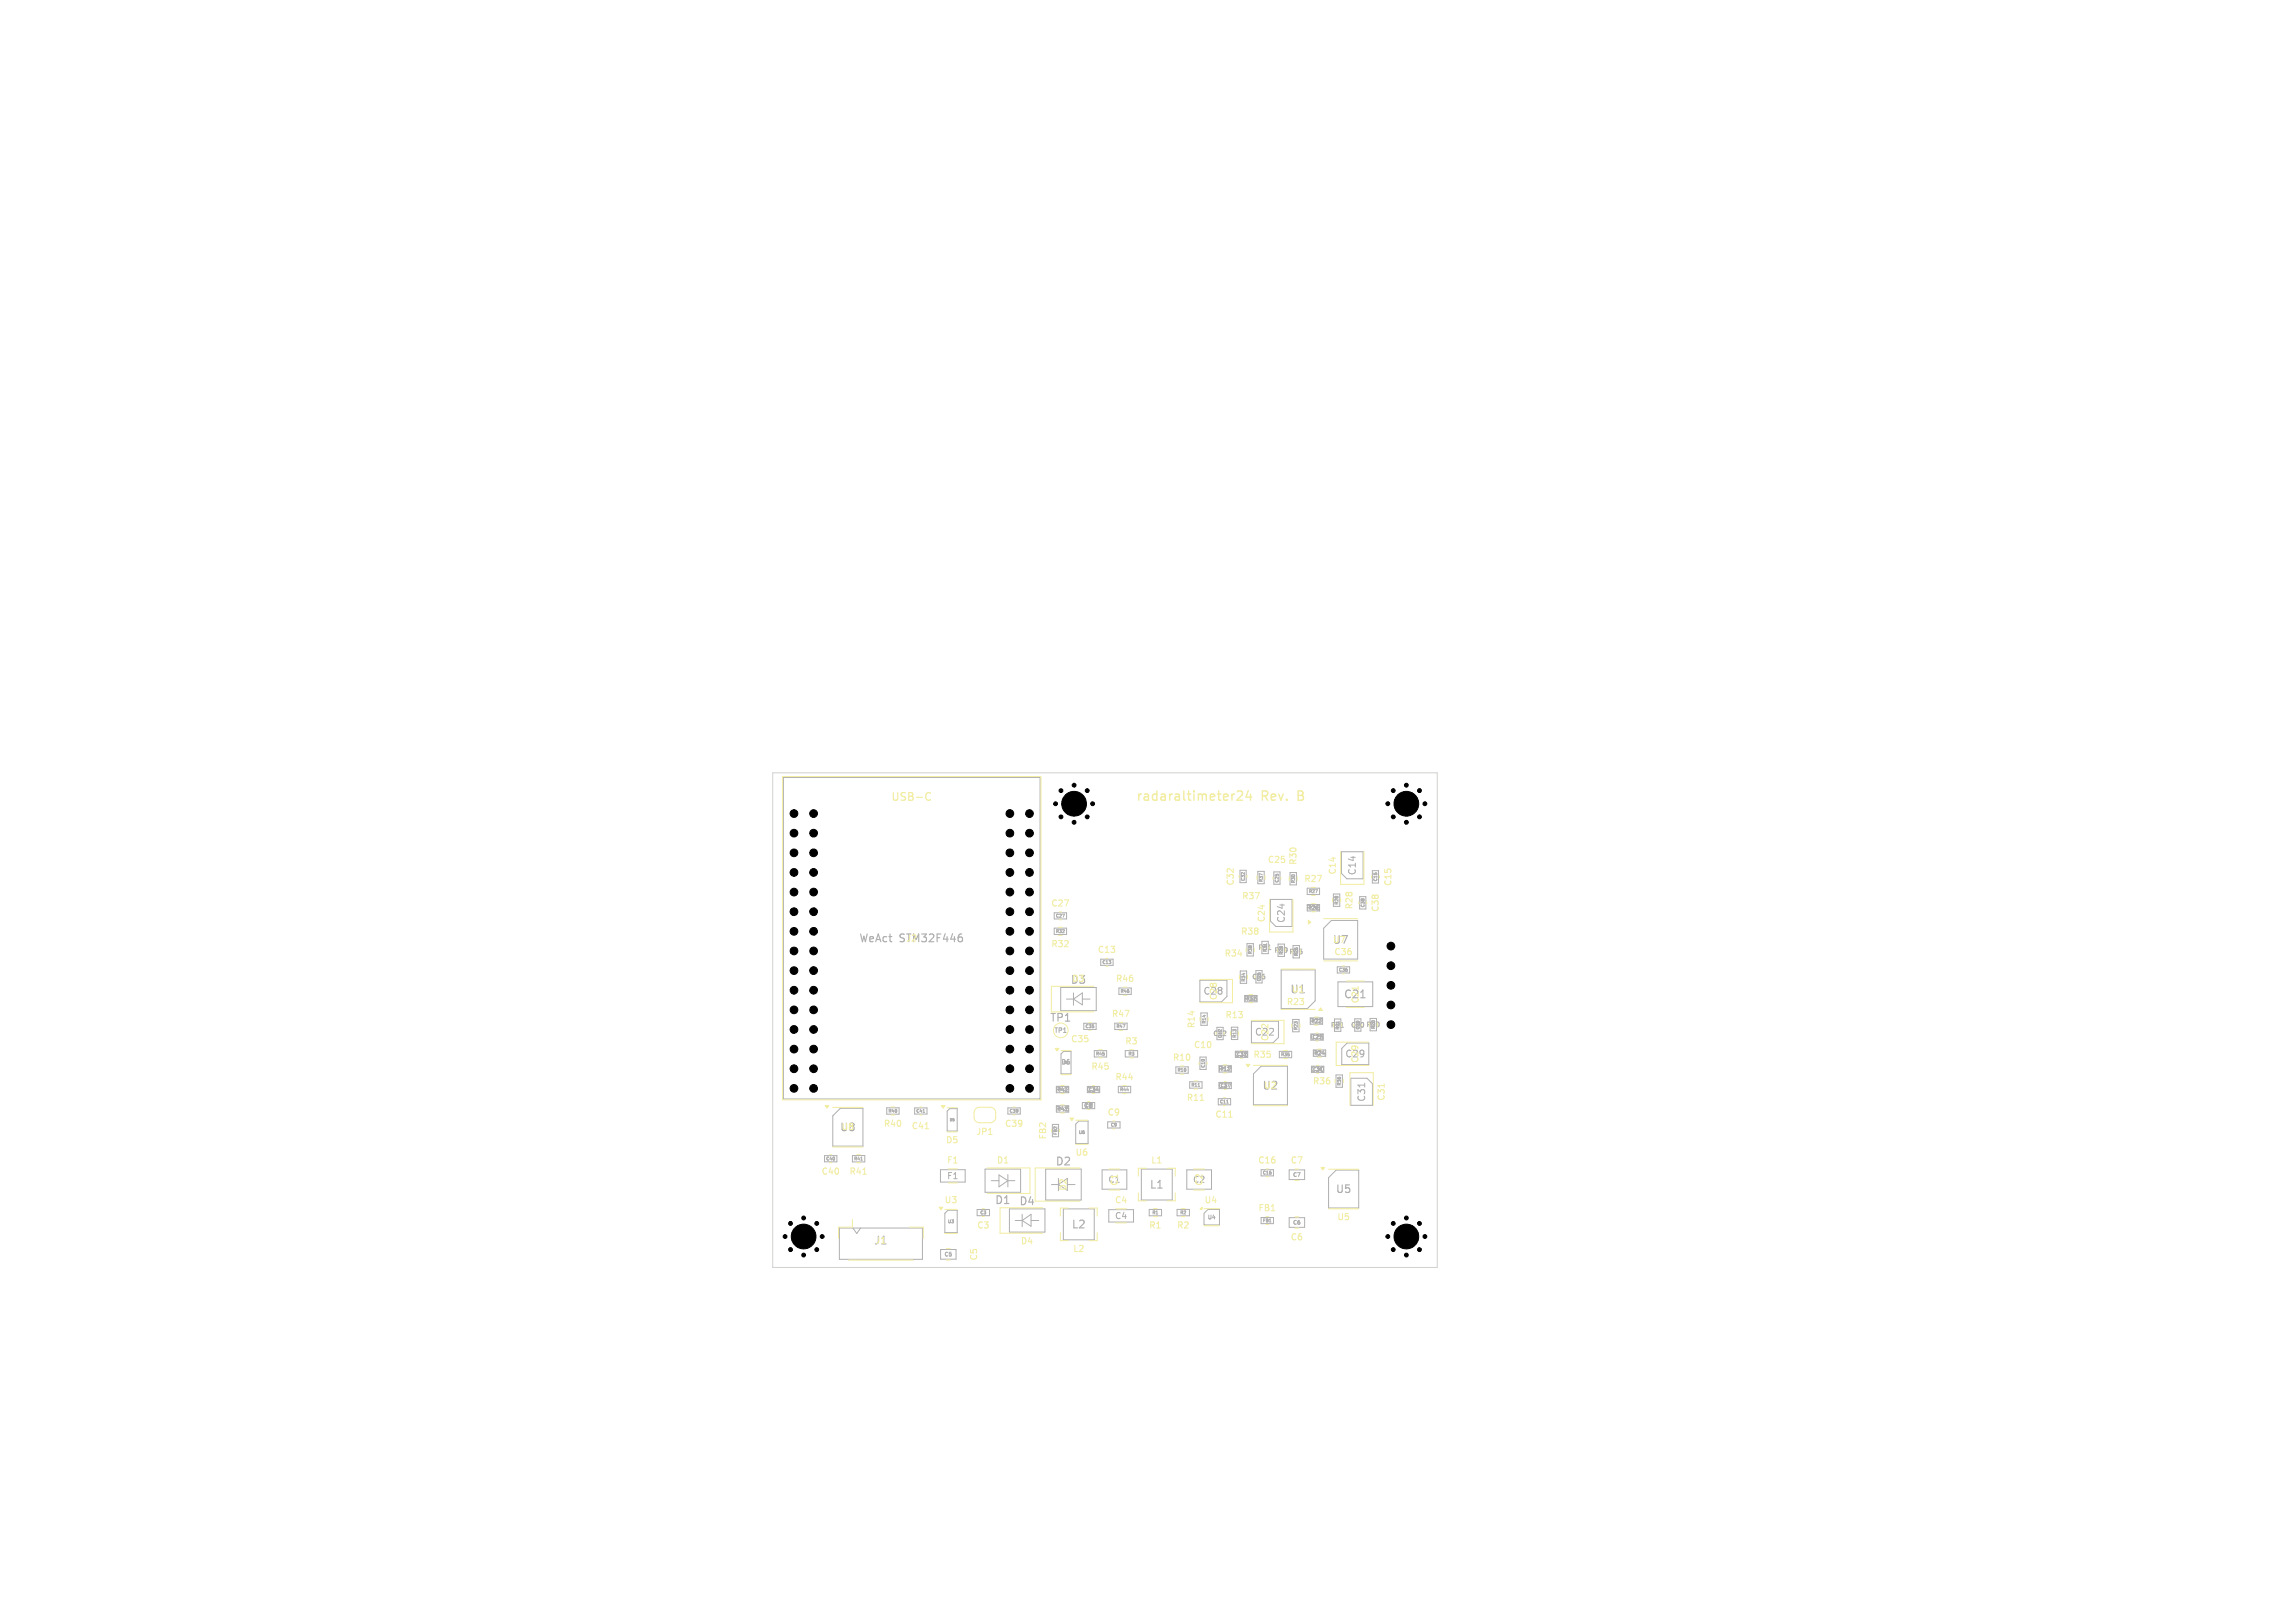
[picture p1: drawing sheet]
<svg xmlns="http://www.w3.org/2000/svg" width="297mm" height="210mm" viewBox="0 0 297 210" stroke-linecap="round" stroke-linejoin="round" font-family="sans-serif">
<defs><g id="words">
<g font-size="1.7" fill="#f2eda1">
<text x="146.9" y="103.9">radaraltimeter24</text>
<text x="163.2" y="103.9">Rev.</text>
<text x="168.2" y="103.9">B</text>
</g>
<g font-size="1.4" fill="#f2eda1">
<text x="115.2" y="103.8">USB-C</text>
<text x="172.4" y="122.3">U7</text>
<text x="138.5" y="127.5">D3</text>
<text x="166.9" y="128.7">U1</text>
<text x="163.3" y="141.2">U2</text>
<text x="108.6" y="146.6">U8</text>
<text x="113" y="161.2">J1</text>
</g>
<g font-size="1.4" fill="#afafaf">
<text x="111.1" y="122.1">WeAct</text>
<text x="116.4" y="122.1">STM32F446</text>
<text x="173.8" y="129.4">C21</text>
<text x="135.8" y="132.4">TP1</text>
<text x="136.5" y="151">D2</text>
<text x="148.7" y="154">L1</text>
<text x="172.8" y="154.6">U5</text>
<text x="128.7" y="156">D1</text>
<text x="131.8" y="156.2">D4</text>
<text x="138.6" y="159.2">L2</text>
</g>
<g font-size="1.2" fill="#afafaf">
<text x="175.6" y="113.3" transform="rotate(-90 175.6 113.3)">C14</text>
<text x="166.4" y="119.5" transform="rotate(-90 166.4 119.5)">C24</text>
<text x="155.6" y="128.9">C28</text>
<text x="162.3" y="134.2">C22</text>
<text x="174" y="137">C29</text>
<text x="176.8" y="142.7" transform="rotate(-90 176.8 142.7)">C31</text>
</g>
<g font-size="1.1" fill="#f2eda1">
<text x="164" y="111.8">C25</text>
<text x="167.9" y="112" transform="rotate(-90 167.9 112)">R30</text>
<text x="173" y="113.2" transform="rotate(-90 173 113.2)">C14</text>
<text x="136" y="117.5">C27</text>
<text x="159.8" y="114.7" transform="rotate(-90 159.8 114.7)">C32</text>
<text x="160.7" y="116.5">R37</text>
<text x="163.8" y="119.4" transform="rotate(-90 163.8 119.4)">C24</text>
<text x="168.7" y="114.3">R27</text>
<text x="175.2" y="117.7" transform="rotate(-90 175.2 117.7)">R28</text>
<text x="178.6" y="118.1" transform="rotate(-90 178.6 118.1)">C38</text>
<text x="180.2" y="114.7" transform="rotate(-90 180.2 114.7)">C15</text>
<text x="117.2" y="122">J2</text>
<text x="136" y="122.7">R32</text>
<text x="142" y="123.5">C13</text>
<text x="158.4" y="123.9">R34</text>
<text x="160.5" y="121.1">R38</text>
<text x="172.6" y="123.7">C36</text>
<text x="143.8" y="131.8">R47</text>
<text x="144.3" y="127.2">R46</text>
<text x="157.6" y="129.5" transform="rotate(-90 157.6 129.5)">C28</text>
<text x="158.5" y="131.9">R13</text>
<text x="166.4" y="130.2">R23</text>
<text x="176" y="129.9" transform="rotate(-90 176 129.9)">C21</text>
<text x="138.5" y="135">C35</text>
<text x="145.5" y="135.3">R3</text>
<text x="151.7" y="137.4">R10</text>
<text x="154.4" y="135.8">C10</text>
<text x="154.8" y="133.1" transform="rotate(-90 154.8 133.1)">R14</text>
<text x="162.1" y="137">R35</text>
<text x="164.3" y="134.8" transform="rotate(-90 164.3 134.8)">C22</text>
<text x="175.9" y="137.6" transform="rotate(-90 175.9 137.6)">C29</text>
<text x="141.2" y="138.6">R45</text>
<text x="144.3" y="139.9">R44</text>
<text x="153.5" y="142.6">R11</text>
<text x="169.8" y="140.5">R36</text>
<text x="179.3" y="142.5" transform="rotate(-90 179.3 142.5)">C31</text>
<text x="114.3" y="146">R40</text>
<text x="117.9" y="146.3">C41</text>
<text x="122.3" y="148.1">D5</text>
<text x="126.3" y="147">JP1</text>
<text x="130" y="146">C39</text>
<text x="135.5" y="147.5" transform="rotate(-90 135.5 147.5)">FB2</text>
<text x="139.1" y="149.7">U6</text>
<text x="143.3" y="144.5">C9</text>
<text x="157.2" y="144.8">C11</text>
<text x="106.2" y="152.1">C40</text>
<text x="109.9" y="152.1">R41</text>
<text x="122.2" y="155.9">U3</text>
<text x="122.5" y="152.7">F1</text>
<text x="122.5" y="150.7">F1</text>
<text x="128.9" y="150.7">D1</text>
<text x="138.2" y="154.2" transform="rotate(-90 138.2 154.2)">D2</text>
<text x="143.3" y="153.2">C1</text>
<text x="144.2" y="155.9">C4</text>
<text x="148.9" y="150.7">L1</text>
<text x="154.3" y="153.2">C2</text>
<text x="155.8" y="155.9">U4</text>
<text x="162.7" y="150.7">C16</text>
<text x="167" y="150.7">C7</text>
<text x="126.4" y="159.1">C3</text>
<text x="132" y="161.2">D4</text>
<text x="144.2" y="157.9">C4</text>
<text x="148.6" y="159.1">R1</text>
<text x="152.2" y="159.1">R2</text>
<text x="162.8" y="156.9">FB1</text>
<text x="167" y="160.6">C6</text>
<text x="173" y="158">U5</text>
<text x="126.6" y="163.2" transform="rotate(-90 126.6 163.2)">C5</text>
<text x="138.8" y="162.2">L2</text>
</g>
<g font-size=".8" fill="#f2eda1">
<text x="169" y="117.9">R26</text>
<text x="162.8" y="123">R31</text>
<text x="164.9" y="123.4">R29 R25</text>
<text x="160.9" y="129.7">R33</text>
<text x="162" y="126.8">C26</text>
<text x="156.9" y="134.2">C12</text>
<text x="159.7" y="136.9">C33</text>
<text x="169.4" y="132.6">R22</text>
<text x="169.5" y="134.6">C23</text>
<text x="169.8" y="136.7">R24</text>
<text x="172.2" y="133.1">R21</text>
<text x="174.8" y="133.1">C20 R20</text>
<text x="136.6" y="141.4">R42</text>
<text x="136.6" y="143.9">R43</text>
<text x="140.2" y="143.5">C8</text>
<text x="140.6" y="141.4">C34</text>
<text x="157.6" y="140.9">C37</text>
<text x="157.6" y="138.7">R12</text>
<text x="169.6" y="138.8">C30</text>
</g>
<g font-size=".8" fill="#afafaf">
<text x="136.4" y="133.8">TP1</text>
<text x="137.3" y="137.8">D6</text>
</g>
<g font-size=".7" fill="#afafaf">
<text x="167.3" y="152.4">C7</text>
<text x="156.2" y="157.9">U4</text>
<text x="167.3" y="158.6">C6</text>
<text x="122.2" y="162.7">C5</text>
</g>
<g font-size=".6" fill="#afafaf">
<text x="136.6" y="118.8">C27</text>
<text x="161.2" y="114" transform="rotate(-90 161.2 114)">C32</text>
<text x="163.5" y="114.2" transform="rotate(-90 163.5 114.2)">R37</text>
<text x="165.5" y="114.3" transform="rotate(-90 165.5 114.3)">C25</text>
<text x="167.6" y="114.3" transform="rotate(-90 167.6 114.3)">R30</text>
<text x="169.3" y="115.6">R27</text>
<text x="173.3" y="117.1" transform="rotate(-90 173.3 117.1)">R28</text>
<text x="176.6" y="117.5" transform="rotate(-90 176.6 117.5)">C38</text>
<text x="178.3" y="114.1" transform="rotate(-90 178.3 114.1)">C15</text>
<text x="136.6" y="120.8">R32</text>
<text x="142.6" y="124.8">C13</text>
<text x="162.1" y="123.5" transform="rotate(-90 162.1 123.5)">R38</text>
<text x="164" y="123.2" transform="rotate(-90 164 123.2)">R31</text>
<text x="166.1" y="123.6" transform="rotate(-90 166.1 123.6)">R29</text>
<text x="168" y="123.8" transform="rotate(-90 168 123.8)">R25</text>
<text x="173.2" y="125.8">C36</text>
<text x="145" y="128.5">R46</text>
<text x="161.2" y="127.1" transform="rotate(-90 161.2 127.1)">R34</text>
<text x="163.2" y="127" transform="rotate(-90 163.2 127)">C26</text>
<text x="140.4" y="133.1">C35</text>
<text x="141.8" y="136.6">R45</text>
<text x="144.4" y="133.1">R47</text>
<text x="146" y="136.6">R3</text>
<text x="156.1" y="132.5" transform="rotate(-90 156.1 132.5)">R14</text>
<text x="158.2" y="134.4" transform="rotate(-90 158.2 134.4)">C12</text>
<text x="160.1" y="134.3" transform="rotate(-90 160.1 134.3)">R13</text>
<text x="165.7" y="136.7">R35</text>
<text x="168" y="133.3" transform="rotate(-90 168 133.3)">R23</text>
<text x="173.4" y="133.3" transform="rotate(-90 173.4 133.3)">R21</text>
<text x="176" y="133.3" transform="rotate(-90 176 133.3)">C20</text>
<text x="178" y="133.2" transform="rotate(-90 178 133.2)">R20</text>
<text x="144.9" y="141.3">R44</text>
<text x="152.3" y="138.8">R10</text>
<text x="154.1" y="140.7">R11</text>
<text x="156" y="138.2" transform="rotate(-90 156 138.2)">C10</text>
<text x="157.8" y="142.9">C11</text>
<text x="173.6" y="140.5" transform="rotate(-90 173.6 140.5)">R36</text>
<text x="114.9" y="144">R40</text>
<text x="118.5" y="144">C41</text>
<text x="130.6" y="144">C39</text>
<text x="136.9" y="146.9" transform="rotate(-90 136.9 146.9)">FB2</text>
<text x="139.6" y="146.8">U6</text>
<text x="143.7" y="145.9">C9</text>
<text x="106.9" y="150.2">C40</text>
<text x="110.5" y="150.2">R41</text>
<text x="163.4" y="152">C16</text>
<text x="122.6" y="158.3">U3</text>
<text x="126.8" y="157.2">C3</text>
<text x="149.1" y="157.2">R1</text>
<text x="152.7" y="157.2">R2</text>
<text x="163.4" y="158.2">FB1</text>
</g>
<text font-size=".4" fill="#afafaf" x="122.9" y="145.1">D5</text>
</g></defs>
<g fill="none" stroke="#afafaf" stroke-width=".13">
<path d="M101.4 100.6h33.2v41.6h-33.2zM136.4 118.1h1.6v.8h-1.6zM160.5 112.6h.8v1.6h-.8zM162.8 112.8h.8v1.6h-.8zM164.4 116.4h2.8v3.5h-2.1l-.7-.7zM164.8 112.8h.8v1.6h-.8zM166.9 112.9h.9v1.6h-.9zM169.2 117h1.6M169.2 117.9h1.6M169.2 114.9h1.6v.9h-1.6zM172.6 115.7h.8v1.6h-.8zM173.6 110.2h2.8v3.5h-2.1l-.7-.7z"/>
<path d="M176 116h.8v1.6h-.8zM177.6 112.7h.8v1.6h-.8zM136.4 120.1h1.6v.8h-1.6zM137.3 127.8h4.6v3h-4.6zM137.3 136.4l.3-.3h1v2.9h-1.3zM138 129.3h.9M138.9 128.5v1.6M138.9 129.3l1.2-.8v1.5zM140.1 129.3h1M140.3 132.4h1.6v.8h-1.6zM141.6 135.9h1.6v.9h-1.6zM142.4 124.1h1.6v.8h-1.6z"/>
<path d="M144.3 132.4h1.6v.8h-1.6zM144.8 127.8h1.6v.9h-1.6zM145.6 135.9h1.6v.9h-1.6zM152.2 138h1.6v.9h-1.6zM154 140h1.6v.8h-1.6zM155.3 126.8h3.5v2.1l-.7 .7h-2.8zM155.3 136.8h.8v1.6h-.8zM155.4 131.1h.8v1.6h-.8zM157.5 132.9h.8v1.6h-.8zM157.8 137.9h1.5M157.8 138.7h1.5M159.4 132.9h.8v1.6h-.8z"/>
<path d="M159.9 136h1.6M159.9 136.8h1.6M160.5 125.6h.8v1.6h-.8zM161.1 128.8h1.6M161.1 129.6h1.6M161.4 122.1h.8v1.6h-.8zM162 132.1h3.5v2.1l-.8 .7h-2.7zM162.2 139l1-1h3.4v5h-4.4zM162.5 125.6h.8v1.6h-.8zM163.3 121.8h.8v1.6h-.8zM163.9 122.1v.2M164.1 122.9h.4"/>
<path d="M165.4 123.8v-1.6h.8v1.6M165.6 136h1.6v.9h-1.6zM165.8 125.5h4.4v4l-1 1h-3.4zM167.3 131.9h.8v1.6h-.8zM167.3 122.4h.9v1.6h-.9zM169.6 131.7h1.6M169.6 132.5h1.6M169.6 133.8h1.6M169.6 134.6h1.6M169.7 138h1.6M169.7 138.8h1.6M170 135.9h1.6"/>
<path d="M170 136.7h1.6M171.3 120.1l1-1h3.4v5h-4.4zM172.7 131.9h.8v1.6h-.8zM172.9 139.1h.8v1.6h-.8zM173.1 125.1h1.6v.8h-1.6zM173.1 127.1h4.5v3.2h-4.5zM173.3 132.1v.3M173.5 132.9h.4M173.6 135.7l.7-.7h2.8v2.8h-3.5zM174.8 139.5h2.1l.7 .7v2.8h-2.8zM175.3 131.8h.8v1.6h-.8zM177.3 131.8h.8v1.6h-.8z"/>
<path d="M106.7 149.5h1.6v.8h-1.6zM107.8 144.4l.9-1h3v4.9h-3.9zM108.6 158.9h10.8v4.1h-10.8zM110.3 149.5h1.6v.8h-1.6zM110.4 158.9l.5 .7 .5-.7M111.4 150.1h.2M114.8 143.3h1.6v.9h-1.6zM118.4 143.4h1.6v.8h-1.6zM119.4 143.9h.3M121.7 151.4h3.2v1.6h-3.2zM122.6 143.8l.3-.3h1v2.9h-1.3zM122.7 156.6h1.2v2.9h-1.6v-2.5z"/>
<path d="M126.5 156.5h1.6v.8h-1.6zM127.5 151.3h4.6v3h-4.6zM128.3 152.8h1M129.3 152l1.1 .8-1.1 .8zM130.4 152.8h.9M130.4 152v1.6M130.4 143.4h1.6v.8h-1.6zM130.6 156.4h4.6v3h-4.6zM131.4 157.9h.9M132.3 157.1v1.6M132.3 157.9l1.1-.8v1.6zM133.4 157.9h1"/>
<path d="M135.3 151.3h4.6v4h-4.6zM136.1 153.3h.9M136.2 145.5h.8v1.6h-.8zM136.7 140.6h1.6M136.7 141.4h1.6M136.7 143.1h1.6M136.7 143.9h1.6M137 152.5v1.6M137 153.3l1.1 .7M137.6 156.4h4v4h-4zM138.1 153.3h1M138.1 152.5l-1.1 .8"/>
<path d="M139.2 145.5l.4-.4h1.2v2.9h-1.6zM140.1 142.7h1.6v.8h-1.6M140.7 140.6h1.6M140.7 141.4h1.6M142.6 151.4h3.2v2.5h-3.2zM143.3 145.2h1.6v.8h-1.6zM143.5 156.5h3.2v1.6h-3.2zM144.7 140.6h1.6v.8h-1.6zM147.7 151.3h4v4h-4zM148.7 156.5h1.6v.8h-1.6zM152.3 156.5h1.6v.8h-1.6zM153.6 151.4h3.2v2.5h-3.2z"/>
<path d="M155 140.6h.3M155.8 157l.5-.5h1.5v2h-2zM157.7 142.2h1.6v.8h-1.6zM157.8 140.1h1.5M157.8 140.9h1.5M158.7 142.7h.3M163.2 151.4h1.6v.8h-1.6zM163.2 157.5h1.6v.8h-1.6zM166.8 157.6h2v1.2h-2zM166.8 151.4h2v1.2h-2zM171.9 152.4l1-1h2.9v4.9h-3.9zM176.6 140.2v.5"/>
<path d="M121.7 161.7h2v1.2h-2z"/>
</g>
<g fill="none" stroke="#afafaf" stroke-width=".15">
<path d="M138.2 103.5v1M138.2 103.9h.6M138.8 103.5v1M139.5 103.4l-.3 .7h.7M139.7 103.8v.7M181.2 103.9h.6M181.2 103.5v1M181.8 103.5v1M182.2 103.6l.4-.1 .2 .1v.1l-.6 .8h.6M124.5 121.3l.1 .1-.1 .4M176.1 129.1h.6M103.2 159.5v1"/>
<path d="M103.2 159.9h.6M103.8 159.5v1M104.2 159.7l.3-.2v1M181.2 159.9h.6M181.2 159.5v1M181.8 159.5v1M182.2 159.5h.6l-.3 .3 .3 .1v.5l-.2 .1-.4-.1M104.2 160.5h.6"/>
</g>
<path d="M159.8 102.7l-.3 .1M160.1 102.5l.2-.2h.3l.1 .2 .1 .2-.1 .2-.6 .6h.7M161.5 102.3l-.2 .8h.7M161.8 102.7v.8" fill="none" stroke="#f2eda1" stroke-width=".18"/>
<g fill="none" stroke="#f2eda1" stroke-width=".13">
<path d="M101.3 100.5h33.4v41.8h-33.4zM137 120h.5M137.1 118h.3M137.1 119h.3M160.4 113.3v.3M161.4 113.3v.3M162.7 113.3v.5M163.7 113.3v.5M164.3 116.4v4.2h3v-4.2M164.7 113.5v.3M165.8 113.5v.3M166.8 113.5v.4"/>
<path d="M167.9 113.5v.4M169.7 116.9h.5M169.7 114.8h.5M169.7 115.9h.5M171.3 118.9h4.4M172.4 116.2v.5M173.5 110.2v4.2h3v-4.2M173.5 116.2v.5M175.8 116.7v.3M176.9 116.7v.3M177.5 113.3v.3M178.5 113.3v.3"/>
<path d="M137 121h.5M137.3 135.9h1.3M137.3 139.1h1.3M140.9 132.3h.3M140.9 133.3h.3M141.6 127.6h-5.5v3.3h5.5M142.2 135.8h.5M142.2 136.9h.5M143.1 124h.3M143.1 125h.3M144.8 132.3h.5M144.8 133.3h.5"/>
<path d="M145.4 127.7h.4M145.4 128.8h.4M146.2 135.8h.5M146.2 136.9h.5M152.7 137.9h.5M152.7 139h.5M154.5 139.9h.5M155.2 137.4v.3M155.3 126.7h4.2v3.1h-4.2M155.3 131.6v.5M156.2 137.4v.3M156.3 131.6v.5"/>
<path d="M158.3 137.8h.5M158.4 140h.3M159.2 133.5v.4M160.3 133.5v.4M160.4 126.2v.5M160.5 135.9h.3M161.3 122.7v.4M161.4 126.2v.5M161.6 128.7h.5M162 132h4.2v3.1h-4.2M162.2 137.9h4.4M162.3 122.7v.4"/>
<path d="M165.8 125.4h4.4M165.8 130.6h4.4M166.1 135.9h.5M166.1 137h.5M167.2 132.5v.4M168.2 132.5v.4M170.1 131.6h.5M170.3 133.7h.3M170.4 137.9h.3M170.5 135.7h.5M171.3 124.3h4.4M172.8 139.7v.4"/>
<path d="M173.7 125h.3M173.7 126h.3M173.8 139.7v.4M174.2 126.9h2.4M174.2 130.4h2.4M175.8 127.6v.5M177.1 134.9h-4.2v3h4.2M107.4 149.4h.2M107.4 150.4h.2M107.8 143.3h3.9M107.8 148.4h3.9M110.3 157.8v1h-1.8v1.4"/>
<path d="M110.9 150.5h.5M110.9 149.4h.5M111.7 151.9h.4M115.3 144.3h.5M115.3 143.2h.5M117.7 158.8h1.8v1.4M119 143.2h.3M119 144.3h.3M119.7 146.1h.5M122.3 156.5h1.6M122.3 159.6h1.6M122.6 143.3h1.3"/>
<path d="M122.6 146.5h1.3M122.7 151.2h1.2M126.3 143.5l.4-.2h1.5a.7 .7 0 0 1 .7 .7v.6a.7 .7 0 0 1-.7 .7h-1.4a.7 .7 0 0 1-.7-.7v-.7zM127.1 156.4h.3M127.1 157.4h.3M127.8 151.1h5.5v3.3h-5.5M127.9 146.8h.5M131.1 143.2h.3M131.1 144.3h.3M134.9 156.3h-5.5v3.3h5.5M136.1 146.1v.4M137.1 146.1v.4"/>
<path d="M137.2 159.5v1h1M137.3 140.5h.4M137.3 143h.4M138.2 156.3h-1v1M139.2 145h1.6M139.2 148.1h1.6M139.8 151.1h-5.8v4.3h5.8M140.7 142.6h.3M141 156.3h1v1M141.4 140.5h.3M142 159.5v1h-1M143.5 151.3h1.4"/>
<path d="M143.5 154h1.4M144 145.1h.3M144 146.1h.3M144.4 156.4h1.4M145.3 140.5h.5M145.3 141.5h.5M147.3 154.4v1h1M148.3 151.2h-1v1M149.3 156.4h.5M149.3 157.4h.5M151.1 151.2h1v1M152.1 154.4v1h-1"/>
<path d="M152.9 156.4h.5M152.9 157.4h.5M154.5 151.3h1.4M154.5 154h1.4M154.5 140.9h.5M155.3 142.4h.5M155.8 156.4h2M155.8 158.6h2M158.3 142.1h.3M158.3 143.1h.3M159 144.6h.5M162.2 143.1h4.4"/>
<path d="M163.8 157.4h.4M163.8 158.4h.4M163.9 151.2h.2M163.9 152.3h.2M167.6 157.5h.5M167.6 158.9h.5M167.6 151.3h.5M167.6 152.7h.5M171.9 156.4h3.9M171.9 151.3h3.9M174.7 143v-4.2h3v4.2M179.1 140.2v.5"/>
<path d="M109.8 163.1h8.4M122.5 161.6h.5M122.5 163h.5"/>
<circle cx="137.3" cy="133.3" r=".95"/>
</g>
<path d="M120 102.6h.2l.2 .1M120.4 103.5l-.2 .1-.2-.1" fill="none" stroke="#f2eda1" stroke-width=".15"/>
<g fill="#f2eda1" stroke="#f2eda1" stroke-width=".13">
<path d="M136.6 135.7h.4l-.2 .3z"/>
<path d="M121.8 143.1h.5l-.2 .3z"/>
<path d="M169.3 119.1l.3 .2-.3 .3z"/>
<path d="M170.9 130.4l.2 .3h-.4z"/>
<path d="M170.9 151.1h.5l-.2 .3z"/>
<path d="M155.6 156.2v.3h-.3z"/>
<path d="M121.5 156.2h.5l-.2 .3z"/>
<path d="M106.8 143.1h.5l-.3 .3z"/>
<path d="M161.3 137.7h.4l-.2 .4z"/>
<path d="M138.5 144.7h.4l-.2 .3z"/>
</g>
<path d="M100 100h86v64h-86z" fill="none" stroke="#d0d2cd" stroke-width=".13"/>
<g fill="#000" stroke="#000" stroke-width=".13">
<circle cx="102.7" cy="105.3" r=".5"/>
<circle cx="102.7" cy="107.8" r=".5"/>
<circle cx="102.7" cy="112.9" r=".5"/>
<circle cx="102.7" cy="118" r=".5"/>
<circle cx="102.7" cy="110.3" r=".5"/>
<circle cx="102.7" cy="115.4" r=".5"/>
<circle cx="105.3" cy="107.8" r=".5"/>
<circle cx="105.3" cy="105.3" r=".5"/>
<circle cx="105.3" cy="118" r=".5"/>
<circle cx="105.3" cy="112.9" r=".5"/>
<circle cx="105.3" cy="115.4" r=".5"/>
<circle cx="105.3" cy="110.3" r=".5"/>
<circle cx="130.7" cy="118" r=".5"/>
<circle cx="130.7" cy="107.8" r=".5"/>
<circle cx="130.7" cy="110.3" r=".5"/>
<circle cx="130.7" cy="105.3" r=".5"/>
<circle cx="130.7" cy="112.9" r=".5"/>
<circle cx="130.7" cy="115.4" r=".5"/>
<circle cx="133.2" cy="115.4" r=".5"/>
<circle cx="133.2" cy="105.3" r=".5"/>
<circle cx="133.2" cy="112.9" r=".5"/>
<circle cx="133.2" cy="118" r=".5"/>
<circle cx="133.2" cy="110.3" r=".5"/>
<circle cx="133.2" cy="107.8" r=".5"/>
<circle cx="136.6" cy="104" r=".25"/>
<circle cx="137.3" cy="105.7" r=".25"/>
<circle cx="137.3" cy="102.3" r=".25"/>
<circle cx="139" cy="104" r="1.6"/>
<circle cx="139" cy="101.6" r=".25"/>
<circle cx="139" cy="106.4" r=".25"/>
<circle cx="140.7" cy="105.7" r=".25"/>
<circle cx="140.7" cy="102.3" r=".25"/>
<circle cx="141.4" cy="104" r=".25"/>
<circle cx="179.6" cy="104" r=".25"/>
<circle cx="180.3" cy="105.7" r=".25"/>
<circle cx="180.3" cy="102.3" r=".25"/>
<circle cx="182" cy="104" r="1.6"/>
<circle cx="182" cy="101.6" r=".25"/>
<circle cx="182" cy="106.4" r=".25"/>
<circle cx="183.7" cy="105.7" r=".25"/>
<circle cx="183.7" cy="102.3" r=".25"/>
<circle cx="184.4" cy="104" r=".25"/>
<circle cx="102.7" cy="138.3" r=".5"/>
<circle cx="102.7" cy="128.1" r=".5"/>
<circle cx="102.7" cy="133.2" r=".5"/>
<circle cx="102.7" cy="130.7" r=".5"/>
<circle cx="102.7" cy="135.7" r=".5"/>
<circle cx="102.7" cy="120.5" r=".5"/>
<circle cx="102.7" cy="123" r=".5"/>
<circle cx="102.7" cy="125.6" r=".5"/>
<circle cx="105.3" cy="138.3" r=".5"/>
<circle cx="105.3" cy="135.7" r=".5"/>
<circle cx="105.3" cy="130.7" r=".5"/>
<circle cx="105.3" cy="128.1" r=".5"/>
<circle cx="105.3" cy="133.2" r=".5"/>
<circle cx="105.3" cy="123" r=".5"/>
<circle cx="105.3" cy="125.6" r=".5"/>
<circle cx="105.3" cy="120.5" r=".5"/>
<circle cx="130.7" cy="130.7" r=".5"/>
<circle cx="130.7" cy="128.1" r=".5"/>
<circle cx="130.7" cy="133.2" r=".5"/>
<circle cx="130.7" cy="138.3" r=".5"/>
<circle cx="130.7" cy="135.7" r=".5"/>
<circle cx="130.7" cy="125.6" r=".5"/>
<circle cx="130.7" cy="120.5" r=".5"/>
<circle cx="130.7" cy="123" r=".5"/>
<circle cx="133.2" cy="130.7" r=".5"/>
<circle cx="133.2" cy="138.3" r=".5"/>
<circle cx="133.2" cy="135.7" r=".5"/>
<circle cx="133.2" cy="128.1" r=".5"/>
<circle cx="133.2" cy="133.2" r=".5"/>
<circle cx="133.2" cy="125.6" r=".5"/>
<circle cx="133.2" cy="120.5" r=".5"/>
<circle cx="133.2" cy="123" r=".5"/>
<circle cx="180" cy="132.6" r=".5"/>
<circle cx="180" cy="127.5" r=".5"/>
<circle cx="180" cy="130" r=".5"/>
<circle cx="180" cy="122.4" r=".5"/>
<circle cx="180" cy="125" r=".5"/>
<circle cx="101.6" cy="160" r=".25"/>
<circle cx="102.3" cy="158.3" r=".25"/>
<circle cx="102.7" cy="140.8" r=".5"/>
<circle cx="104" cy="160" r="1.6"/>
<circle cx="104" cy="157.6" r=".25"/>
<circle cx="105.3" cy="140.8" r=".5"/>
<circle cx="105.7" cy="158.3" r=".25"/>
<circle cx="130.7" cy="140.8" r=".5"/>
<circle cx="133.2" cy="140.8" r=".5"/>
<circle cx="180.3" cy="158.3" r=".25"/>
<circle cx="182" cy="160" r="1.6"/>
<circle cx="182" cy="157.6" r=".25"/>
<circle cx="183.7" cy="158.3" r=".25"/>
<circle cx="184.4" cy="160" r=".25"/>
<circle cx="102.3" cy="161.7" r=".25"/>
<circle cx="104" cy="162.4" r=".25"/>
<circle cx="105.7" cy="161.7" r=".25"/>
<circle cx="106.4" cy="160" r=".25"/>
<circle cx="179.6" cy="160" r=".25"/>
<circle cx="180.3" cy="161.7" r=".25"/>
<circle cx="182" cy="162.4" r=".25"/>
<circle cx="183.7" cy="161.7" r=".25"/>
</g>
<use href="#words"/>
</svg>
